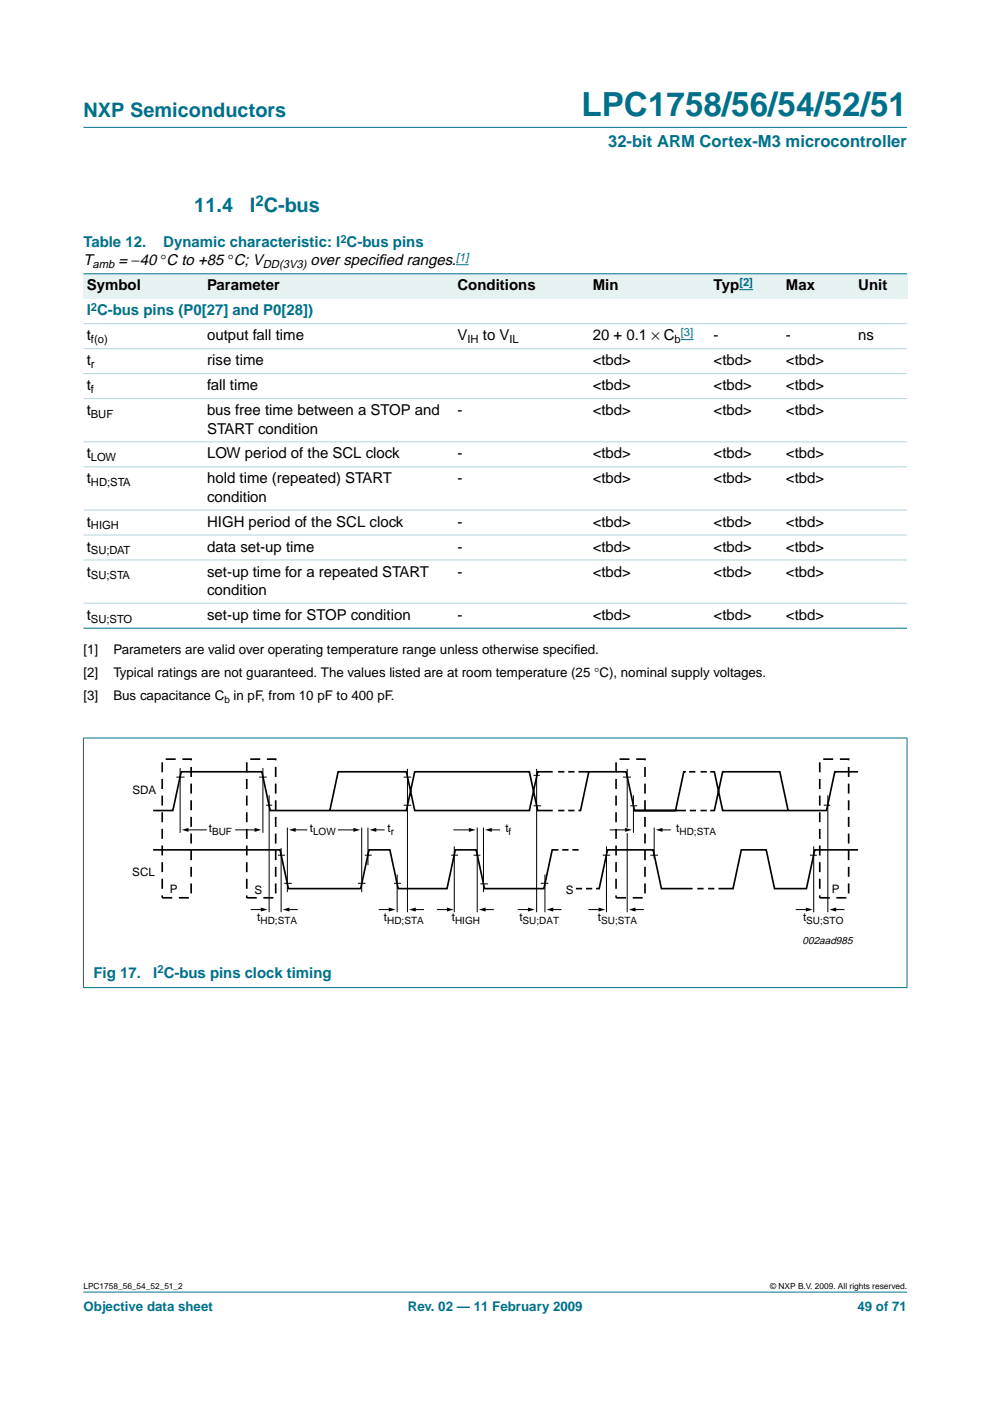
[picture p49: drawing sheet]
<svg xmlns="http://www.w3.org/2000/svg" width="210mm" height="297mm" viewBox="0 0 210 297" stroke-linecap="round" stroke-linejoin="round" font-family="sans-serif">
<defs><g id="words">
<text font-size="7.1" fill="#00708a" x="123.3" y="24.7">LPC1758/56/54/52/51</text>
<g font-size="4.2" fill="#00708a">
<text x="17.7" y="24.9">NXP Semiconductors</text>
<text x="41.2" y="45">11.4</text>
<text x="53" y="45">I C-bus</text>
</g>
<text font-size="3.5" fill="#00708a" x="128.9" y="31.1">32-bit ARM Cortex-M3 microcontroller</text>
<g font-size="3.2" fill="#00708a">
<text x="54.1" y="43.7">2</text>
<text x="17.7" y="52.4">Table 12.</text>
<text x="34.6" y="52.4">Dynamic characteristic: I C-bus pins</text>
<text x="18.4" y="66.9">I C-bus pins (P0[27] and P0[28])</text>
<text x="19.8" y="207.3">Fig 17.</text>
<text x="32.5" y="207.3">I C-bus pins clock timing</text>
</g>
<g font-size="3.2">
<text x="17.7" y="56.3">T</text>
<text x="25.1" y="56.3">= −40 °C to +85 °C; V</text>
<text x="65.9" y="56.3">over specif</text>
<text x="80.2" y="56.3">ied ranges.</text>
<text x="18.4" y="61.6">Symbol</text>
<text x="43.9" y="61.6">Parameter</text>
<text x="97" y="61.6">Conditions</text>
<text x="125.7" y="61.6">Min</text>
<text x="151.3" y="61.6">Typ</text>
<text x="166.6" y="61.6">Max</text>
<text x="182" y="61.6">Unit</text>
<text x="18.4" y="77.5">t</text>
<text x="18.4" y="72.2">t</text>
<text x="43.9" y="72.2">output fall time</text>
<text x="43.9" y="77.5">rise time</text>
<text x="97" y="72.2">V</text>
<text x="102.4" y="72.2">to V</text>
<text x="125.7" y="72.2">20 + 0.1 × C</text>
<text x="125.7" y="77.5">&lt;tbd&gt;</text>
<text x="151.3" y="72.2">-</text>
<text x="151.3" y="77.5">&lt;tbd&gt;</text>
<text x="166.6" y="77.5">&lt;tbd&gt;</text>
<text x="166.6" y="72.2">-</text>
<text x="182" y="72.2">ns</text>
<text x="18.4" y="82.7">t</text>
<text x="43.9" y="82.7">fall time</text>
<text x="125.7" y="82.7">&lt;tbd&gt;</text>
<text x="151.3" y="82.7">&lt;tbd&gt;</text>
<text x="166.6" y="82.7">&lt;tbd&gt;</text>
<text x="18.4" y="88">t</text>
<text x="43.9" y="88">bus free time between a STOP and</text>
<text x="97" y="88">-</text>
<text x="125.7" y="88">&lt;tbd&gt;</text>
<text x="151.3" y="88">&lt;tbd&gt;</text>
<text x="166.6" y="88">&lt;tbd&gt;</text>
<text x="43.9" y="91.9">START condition</text>
<text x="18.4" y="97.2">t</text>
<text x="43.9" y="97.2">LOW period of the SCL clock</text>
<text x="97" y="97.2">-</text>
<text x="125.7" y="97.2">&lt;tbd&gt;</text>
<text x="151.3" y="97.2">&lt;tbd&gt;</text>
<text x="166.6" y="97.2">&lt;tbd&gt;</text>
<text x="18.4" y="102.5">t</text>
<text x="43.9" y="102.5">hold time (repeated) START</text>
<text x="43.9" y="106.4">condition</text>
<text x="97" y="102.5">-</text>
<text x="125.7" y="102.5">&lt;tbd&gt;</text>
<text x="151.3" y="102.5">&lt;tbd&gt;</text>
<text x="166.6" y="102.5">&lt;tbd&gt;</text>
<text x="18.4" y="111.7">t</text>
<text x="43.9" y="111.7">HIGH period of the SCL clock</text>
<text x="97" y="111.7">-</text>
<text x="125.7" y="111.7">&lt;tbd&gt;</text>
<text x="151.3" y="111.7">&lt;tbd&gt;</text>
<text x="166.6" y="111.7">&lt;tbd&gt;</text>
<text x="18.4" y="117">t</text>
<text x="43.9" y="117">data set-up time</text>
<text x="97" y="117">-</text>
<text x="125.7" y="117">&lt;tbd&gt;</text>
<text x="151.3" y="117">&lt;tbd&gt;</text>
<text x="166.6" y="117">&lt;tbd&gt;</text>
<text x="18.4" y="122.3">t</text>
<text x="43.9" y="122.3">set-up time for a repeated START</text>
<text x="97" y="122.3">-</text>
<text x="125.7" y="122.3">&lt;tbd&gt;</text>
<text x="151.3" y="122.3">&lt;tbd&gt;</text>
<text x="166.6" y="122.3">&lt;tbd&gt;</text>
<text x="18.4" y="131.4">t</text>
<text x="43.9" y="126.1">condition</text>
<text x="43.9" y="131.4">set-up time for STOP condition</text>
<text x="97" y="131.4">-</text>
<text x="125.7" y="131.4">&lt;tbd&gt;</text>
<text x="151.3" y="131.4">&lt;tbd&gt;</text>
<text x="166.6" y="131.4">&lt;tbd&gt;</text>
</g>
<g font-size="2.8">
<text x="17.7" y="138.6">[1]</text>
<text x="17.7" y="143.5">[2]</text>
<text x="24" y="138.6">Parameters are valid over operating temperature range unless otherwise specif</text>
<text x="24" y="143.5">Typical ratings are not guaranteed. The values listed are at room temperature (25 °C), nominal supply voltages.</text>
<text x="121.7" y="138.6">ied.</text>
<text x="17.7" y="148.5">[3]</text>
<text x="24" y="148.5">Bus capacitance C in pF, from 10 pF to 400 pF.</text>
</g>
<g font-size="2.8" fill="#00708a">
<text x="17.7" y="278">Objective data sheet</text>
<text x="86.5" y="278">Rev. 02 — 11 February 2009</text>
<text x="181.8" y="278">49 of 71</text>
</g>
<g font-size="2.5">
<text x="28.1" y="168.4">SDA</text>
<text x="44.3" y="176.5">t</text>
<text x="65.7" y="176.5">t</text>
<text x="82.2" y="176.5">t</text>
<text x="107.1" y="176.5">t</text>
<text x="143.4" y="176.5">t</text>
<text x="28" y="185.7">SCL</text>
<text x="36" y="189.4">P</text>
<text x="54" y="189.5">S</text>
<text x="120" y="189.5">S</text>
<text x="176.4" y="189.3">P</text>
<text x="54.6" y="195.4">t</text>
<text x="81.4" y="195.4">t</text>
<text x="95.8" y="195.4">t</text>
<text x="110.1" y="195.4">t</text>
<text x="126.8" y="195.4">t</text>
<text x="170.3" y="195.4">t</text>
</g>
<g font-size="2.4" fill="#00708a">
<text x="72.2" y="51.5">2</text>
<text x="19.3" y="65.9">2</text>
<text x="33.4" y="206.3">2</text>
</g>
<g font-size="2.4">
<text x="19.6" y="56.9">amb</text>
<text x="55.7" y="56.9">DD(3V3)</text>
<text x="19.3" y="72.7">f(o)</text>
<text x="99.1" y="72.7">IH</text>
<text x="108" y="72.7">IL</text>
<text x="143" y="72.7">b</text>
<text x="19.3" y="78">r</text>
<text x="19.3" y="83.3">f</text>
<text x="19.3" y="88.6">BUF</text>
<text x="19.3" y="97.8">LOW</text>
<text x="19.3" y="103.1">HD;STA</text>
<text x="19.3" y="112.2">HIGH</text>
<text x="19.3" y="117.5">SU;DAT</text>
<text x="19.3" y="122.8">SU;STA</text>
<text x="19.3" y="132">SU;STO</text>
</g>
<g font-size="2.4" fill="#00f">
<text x="96.7" y="55.3">[1]</text>
<text x="156.8" y="60.6">[2]</text>
<text x="144.4" y="71.2">[3]</text>
</g>
<text font-size="2.2" x="170.2" y="200.1">002aad985</text>
<g font-size="2.1">
<text x="47.6" y="149">b</text>
<text x="45" y="177">BUF</text>
<text x="66.4" y="177">LOW</text>
<text x="82.9" y="177">r</text>
<text x="107.8" y="177">f</text>
<text x="144.1" y="177">HD;STA</text>
<text x="55.2" y="195.9">HD;STA</text>
<text x="82.1" y="195.9">HD;STA</text>
<text x="96.5" y="195.9">HIGH</text>
<text x="110.8" y="195.9">SU;DAT</text>
<text x="127.5" y="195.9">SU;STA</text>
<text x="171" y="195.9">SU;STO</text>
</g>
<g font-size="1.8">
<text x="17.7" y="273.4">LPC1758_56_54_52_51_2</text>
<text x="163.3" y="273.4">© NXP B.V. 2009. All rights reserved.</text>
</g>
</g></defs>
<g fill="#00708a" stroke="#00708a" stroke-width=".21">
<path d="M17.7 273.9h174.6z"/>
<path d="M17.7 27h174.6z"/>
</g>
<path d="M96.7 56.1h2.7" fill="none" stroke="#00f" stroke-width=".21"/>
<g fill="#e6f2f2">
<path d="M17.7 58h25.5v5.3h-25.5z" fill-rule="evenodd"/>
<path d="M43.2 58h53.1v5.3h-53.1z" fill-rule="evenodd"/>
<path d="M96.3 58h21.3v5.3h-21.3z" fill-rule="evenodd"/>
<path d="M117.6 58h7.4v5.3h-7.4z" fill-rule="evenodd"/>
<path d="M125 58h25.6v5.3h-25.6z" fill-rule="evenodd"/>
<path d="M150.6 58h15.3v5.3h-15.3z" fill-rule="evenodd"/>
</g>
<path d="M156.8 61.4h2.9z" fill="#00f" stroke="#00f" stroke-width=".21"/>
<g fill="#e6f2f2">
<path d="M165.9 58h15.4v5.3h-15.4z" fill-rule="evenodd"/>
<path d="M181.3 58h11v5.3h-11z" fill-rule="evenodd"/>
</g>
<path d="M144.4 72h2.6" fill="none" stroke="#00f" stroke-width=".21"/>
<g fill="#00708a" stroke="#00708a" stroke-width=".21">
<path d="M17.7 58h174.6z"/>
<path d="M17.7 133.2h174.6z"/>
<path d="M17.7 156.5v52.8z"/>
<path d="M192.3 156.5v52.8z"/>
<path d="M17.6 156.5h174.8z"/>
<path d="M17.6 209.4h174.8z"/>
</g>
<g fill="#b3d4db" stroke="#b3d4db" stroke-width=".21">
<path d="M17.7 68.6h174.6z"/>
<path d="M17.7 73.9h174.6z"/>
<path d="M17.7 79.2h174.6z"/>
<path d="M17.7 84.5h174.6z"/>
<path d="M17.7 93.7h174.6z"/>
<path d="M17.7 99h174.6z"/>
<path d="M17.7 108.1h174.6z"/>
<path d="M17.7 113.4h174.6z"/>
<path d="M17.7 118.7h174.6z"/>
<path d="M17.7 127.9h174.6z"/>
</g>
<path d="M34.4 161h6.1v29.3h-6.1zM52.3 161h6.2v29.3h-6.2zM130.6 161h6.2v29.3h-6.2zM173.8 161h6.1v29.3h-6.1z" fill="none" stroke="#000" stroke-width=".35" stroke-dasharray="2.1 1.4" stroke-linecap="butt"/>
<g fill="none" stroke="#000" stroke-width=".35">
<path d="M32.5 171.8h4.2l1.7-8.2h17.1l1.8 8.2h28.9l1.7-8.2h24.3l1.8 8.2h3.2M117.2 163.6h-3.2l-1.8 8.2h-24.3l-1.7-8.2h-14.5l-1.8 8.2M118.3 171.8h1.4M118.3 163.6h1.4M120.5 171.8h1.3M120.5 163.6h1.3M122.6 163.6h10.2l1.7 8.2h8.7l1.8-8.2h.4M124.8 163.6l-1.7 8.2h-.5M134.5 171.8h10.9M146.1 163.6h1.3M146.3 171.8h1.3M148.5 171.8h1.3"/>
<path d="M148.5 163.6h1.3M150.6 163.6h.9l1.7 8.2h22l1.8-8.2h4.9M150.6 171.8h.9l1.7-8.2h12.1l1.8 8.2M32.5 180.2h26.9l1.7 8.2h15.4l1.7-8.2h4.5l1.7 8.2h10.4l1.7-8.2h4.5l1.7 8.2h12.6l1.8-8.2h1.3M119.2 180.2h1.3M121.4 180.2h1.3M122.1 188.4h1.3M124.2 188.4h1.4M126.4 188.4h.6l1.8-8.2h9.7l1.7 8.2h6.6M147.9 188.4h1.3M150.1 188.4h1.4M181.9 180.2h-9.2l-1.7 8.2h-6.8l-1.7-8.2h-5.3l-1.8 8.2h-3.1"/>
</g>
<g fill="none" stroke="#000" stroke-width=".21">
<path d="M37.4 164.8h1.7M38.2 162.8v13.8M39.7 176h4M50 176h4.3M54.9 164.8h1.6M55.7 162.8v13.8M56.4 170.7h1.3M57.1 168.6v24.8M59.6 179.8v13.6M60.9 175.5v13.7M62.4 176h2.6M71.7 176h3.5"/>
<path d="M76.7 175.5v13.7M78 175.5v7.9M79.5 176h1.9M85.6 170.7h1.6M85.6 164.8h1.6M86.4 163v30.4M96.2 176h3.5M96.3 179.4v14M101.2 175.5v17.9M102.5 175.5v13.7M104 176h1.9M113.1 170.8h1.6"/>
<path d="M113.1 164.4h1.3M113.8 163v30.4M128.6 179.4v14M129.4 176h3.4M132.1 164.8h1.7M133 163v12.4M133 176.7v16.7M133.6 170.8h1.5M134.3 168.6v8M138.7 175.5v6.6M140.2 176h1.9M172.5 179.4v14"/>
<path d="M174.7 170.7h1.3M175.5 168.6v24.8M53.3 192.8l2.3 .1M58.9 181.3h1.5M60.3 187.3h1.6M61.1 192.9h1.9M75.9 187.3h1.6M77.4 181.3h1.4M80.4 192.8l2.3 .1M83.5 187.3h1.5M84.2 185.4v8M87.9 192.9h1.9"/>
<path d="M92.7 192.8l2.3 .1M95.7 181.3h1.4M100.4 181.3h1.4M101.8 187.4h1.6M102.7 192.9h1.9M109.9 192.8l2.3 .1M114.7 187.3h1.6M115.5 185.4v8M117 192.9h2M124.9 192.8l2.3 .1M127.8 181.3h1.6M134.5 192.9h1.9"/>
<path d="M137.9 181.3h1.6M168.8 192.8l2.3 .1M171.7 181.3h1.5M177 192.9h1.9"/>
</g>
<g fill="#000">
<path d="M38.5 176l1.5-.5v.9zM54 175.5l1.4 .5-1.4 .4zM61.3 176l1.4-.5v.9zM74.9 175.5l1.4 .5-1.4 .4zM78.4 176l1.4-.5v.9zM99.4 175.5l1.4 .5-1.4 .4zM102.9 176l1.4-.5v.9zM132.5 175.5l1.4 .5-1.4 .4zM139.1 176l1.4-.5v.9zM55.3 192.4l1.4 .5-1.4 .4zM60 192.9l1.4-.5v.9zM82.4 192.4l1.4 .5-1.4 .4z"/>
<path d="M86.7 192.9l1.5-.5v.9zM94.8 192.4l1.4 .5-1.4 .4zM101.5 192.9l1.4-.5v.9zM111.9 192.4l1.5 .5-1.5 .4zM115.9 192.9l1.4-.5v.9zM126.9 192.4l1.4 .5-1.4 .4zM133.3 192.9l1.4-.5v.9zM170.9 192.4l1.4 .5-1.4 .4zM175.9 192.9l1.4-.5v.9z"/>
</g>
<use href="#words"/>
</svg>
